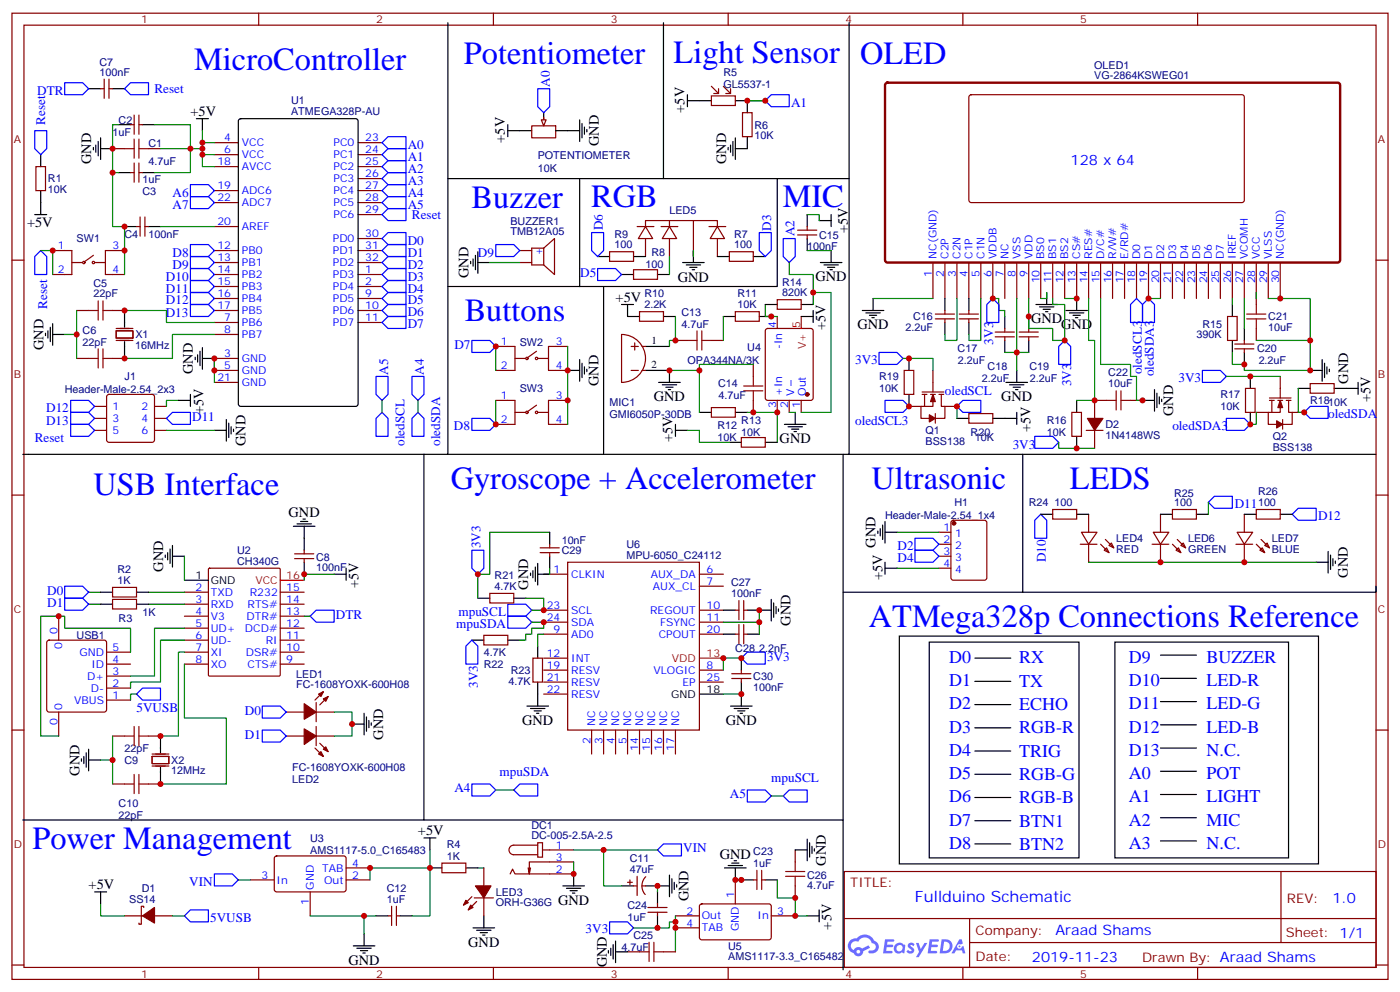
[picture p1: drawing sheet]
<svg xmlns="http://www.w3.org/2000/svg" width="412mm" height="292mm" viewBox="0 0 412 292" stroke-linecap="round" stroke-linejoin="round" font-family="sans-serif">
<defs><g id="words">
<g font-size="9.5" fill="#00f">
<text x="57.2" y="20.5">MicroController</text>
<text x="136.7" y="18.8">Potentiometer</text>
<text x="198.4" y="18.5">Light Sensor</text>
<text x="253.4" y="18.8">OLED</text>
<text x="138.9" y="61.1">Buzzer</text>
<text x="174.2" y="61">RGB</text>
<text x="230.6" y="61">MIC</text>
<text x="136.9" y="94.5">Buttons</text>
<text x="132.8" y="143.9">Gyroscope + Accelerometer</text>
<text x="256.7" y="143.9">Ultrasonic</text>
<text x="315.2" y="144">LEDS</text>
<text x="27.5" y="145.7">USB Interface</text>
<text x="256" y="184.5">ATMega328p Connections Reference</text>
<text x="9.5" y="249.8">Power Management</text>
</g>
<g font-size="5.3" fill="#00f">
<text x="279.6" y="195">D0</text>
<text x="300.2" y="195.2">RX</text>
<text x="332.5" y="195">D9</text>
<text x="355.4" y="195">BUZZER</text>
<text x="279.6" y="201.8">D1</text>
<text x="300.2" y="202.1">TX</text>
<text x="332.5" y="201.8">D10</text>
<text x="355.4" y="201.8">LED-R</text>
<text x="279.6" y="208.7">D2</text>
<text x="300.2" y="208.9">ECHO</text>
<text x="332.5" y="208.7">D11</text>
<text x="355.4" y="208.7">LED-G</text>
<text x="279.6" y="215.6">D3</text>
<text x="300.2" y="215.8">RGB-R</text>
<text x="332.5" y="215.6">D12</text>
<text x="355.4" y="215.6">LED-B</text>
<text x="279.6" y="222.4">D4</text>
<text x="300.2" y="222.7">TRIG</text>
<text x="332.5" y="222.4">D13</text>
<text x="355.4" y="222.4">N.C.</text>
<text x="279.6" y="229.3">D5</text>
<text x="300.2" y="229.5">RGB-G</text>
<text x="332.5" y="229.3">A0</text>
<text x="355.4" y="229.3">POT</text>
<text x="279.6" y="236.2">D6</text>
<text x="300.2" y="236.4">RGB-B</text>
<text x="332.5" y="236.2">A1</text>
<text x="355.4" y="236.2">LIGHT</text>
<text x="279.6" y="243">D7</text>
<text x="300.2" y="243.3">BTN1</text>
<text x="332.5" y="243">A2</text>
<text x="355.4" y="243">MIC</text>
<text x="279.6" y="249.9">D8</text>
<text x="300.2" y="250.1">BTN2</text>
<text x="332.5" y="249.9">A3</text>
<text x="355.4" y="249.9">N.C.</text>
</g>
<text font-size="4.6" fill="#00f" x="269.5" y="265.4">Fullduino Schematic</text>
<g font-size="4.2">
<text x="56.1" y="34.2">+5V</text>
<text x="201.6" y="33.2" transform="rotate(-90 201.6 33.2)">+5V</text>
<text x="148.7" y="42" transform="rotate(-90 148.7 42)">+5V</text>
<text x="176.4" y="43" transform="rotate(-90 176.4 43)">GND</text>
<text x="26.9" y="48.3" transform="rotate(-90 26.9 48.3)">GND</text>
<text x="213.9" y="48.3" transform="rotate(-90 213.9 48.3)">GND</text>
<text x="8" y="66.8">+5V</text>
<text x="249.8" y="68.7" transform="rotate(-90 249.8 68.7)">+5V</text>
<text x="138" y="81.8" transform="rotate(-90 138 81.8)">GND</text>
<text x="199.7" y="82.9">GND</text>
<text x="240.2" y="82.8">GND</text>
<text x="181.3" y="88.8">+5V</text>
<text x="303.7" y="95.1">GND</text>
<text x="243.2" y="97.2" transform="rotate(-90 243.2 97.2)">+5V</text>
<text x="252.6" y="96.9">GND</text>
<text x="312.6" y="96.9">GND</text>
<text x="12.8" y="103" transform="rotate(-90 12.8 103)">GND</text>
<text x="56.8" y="110.1" transform="rotate(-90 56.8 110.1)">GND</text>
<text x="176.3" y="113.6" transform="rotate(-90 176.3 113.6)">GND</text>
<text x="397.1" y="112.9" transform="rotate(-90 397.1 112.9)">GND</text>
<text x="192.6" y="118.2">GND</text>
<text x="294.9" y="118.1">GND</text>
<text x="403.7" y="118.3" transform="rotate(-90 403.7 118.3)">+5V</text>
<text x="59.9" y="121.9" transform="rotate(-90 59.9 121.9)">+5V</text>
<text x="345.6" y="122.4" transform="rotate(-90 345.6 122.4)">GND</text>
<text x="72.3" y="131.2" transform="rotate(-90 72.3 131.2)">GND</text>
<text x="198.1" y="130.2" transform="rotate(-90 198.1 130.2)">+5V</text>
<text x="229.7" y="130.4">GND</text>
<text x="303.6" y="127.2" transform="rotate(-90 303.6 127.2)">+5V</text>
<text x="85" y="152.2">GND</text>
<text x="257.9" y="161.2" transform="rotate(-90 257.9 161.2)">GND</text>
<text x="48.1" y="168.3" transform="rotate(-90 48.1 168.3)">GND</text>
<text x="105.6" y="173" transform="rotate(-90 105.6 173)">+5V</text>
<text x="155.6" y="173.6" transform="rotate(-90 155.6 173.6)">GND</text>
<text x="260" y="170.7" transform="rotate(-90 260 170.7)">+5V</text>
<text x="397" y="170" transform="rotate(-90 397 170)">GND</text>
<text x="232.8" y="184.1" transform="rotate(-90 232.8 184.1)">GND</text>
<text x="153.8" y="213.4">GND</text>
<text x="213.8" y="213.4">GND</text>
<text x="112.9" y="217.7" transform="rotate(-90 112.9 217.7)">GND</text>
<text x="23.4" y="228.3" transform="rotate(-90 23.4 228.3)">GND</text>
<text x="123.1" y="245.7">+5V</text>
<text x="212" y="252.8">GND</text>
<text x="243.2" y="254.7" transform="rotate(-90 243.2 254.7)">GND</text>
<text x="26.1" y="261.6">+5V</text>
<text x="164.4" y="266.3">GND</text>
<text x="202.8" y="265.3" transform="rotate(-90 202.8 265.3)">GND</text>
<text x="245" y="273.6" transform="rotate(-90 245 273.6)">+5V</text>
<text x="137.9" y="278.7">GND</text>
<text x="102.7" y="284">GND</text>
<text x="178.7" y="284.7" transform="rotate(-90 178.7 284.7)">GND</text>
</g>
<g font-size="4.2" fill="#00f">
<text x="315.4" y="48.7">128 x 64</text>
<text x="392.5" y="265.7">1.0</text>
<text x="310.9" y="275.3">Araad Shams</text>
<text x="304" y="283.1">2019-11-23</text>
</g>
<g font-size="3.9" fill="#00f">
<text x="11" y="27.9">DTR</text>
<text x="45.5" y="27.4">Reset</text>
<text x="161.9" y="25.6" transform="rotate(-90 161.9 25.6)">A0</text>
<text x="233" y="31.4">A1</text>
<text x="13.3" y="36.7" transform="rotate(-90 13.3 36.7)">Reset</text>
<text x="120.1" y="43.7">A0</text>
<text x="120.1" y="47.3">A1</text>
<text x="120.1" y="50.8">A2</text>
<text x="50.8" y="57.9">A6</text>
<text x="120.1" y="54.3">A3</text>
<text x="120.1" y="57.9">A4</text>
<text x="50.8" y="61.4">A7</text>
<text x="120.1" y="61.4">A5</text>
<text x="121.4" y="64.4">Reset</text>
<text x="120.1" y="72">D0</text>
<text x="177.6" y="67.7" transform="rotate(-90 177.6 67.7)">D6</text>
<text x="227.2" y="67.9" transform="rotate(-90 227.2 67.9)">D3</text>
<text x="234" y="69.5" transform="rotate(-90 234 69.5)">A2</text>
<text x="50.8" y="75.5">D8</text>
<text x="120.1" y="75.5">D1</text>
<text x="140.8" y="75.5">D9</text>
<text x="48.9" y="82.5">D10</text>
<text x="50.8" y="79">D9</text>
<text x="120.1" y="79">D2</text>
<text x="120.1" y="82.5">D3</text>
<text x="170.9" y="81.5">D5</text>
<text x="48.9" y="86.1">D11</text>
<text x="48.9" y="89.6">D12</text>
<text x="120.1" y="86.1">D4</text>
<text x="120.1" y="89.6">D5</text>
<text x="13.9" y="90.9" transform="rotate(-90 13.9 90.9)">Reset</text>
<text x="48.8" y="93.3">D13</text>
<text x="120.1" y="93.1">D6</text>
<text x="120.1" y="96.7">D7</text>
<text x="292.6" y="101.4" transform="rotate(-90 292.6 101.4)">3V3</text>
<text x="133.9" y="102.8">D7</text>
<text x="251.9" y="107">3V3</text>
<text x="114.3" y="110.2" transform="rotate(-90 114.3 110.2)">A5</text>
<text x="124.9" y="110.2" transform="rotate(-90 124.9 110.2)">A4</text>
<text x="315.6" y="113.7" transform="rotate(-90 315.6 113.7)">3V3</text>
<text x="336.3" y="110.2" transform="rotate(-90 336.3 110.2)">oledSCL3</text>
<text x="339.9" y="110.8" transform="rotate(-90 339.9 110.8)">oledSDA3</text>
<text x="347.1" y="112.3">3V3</text>
<text x="278.3" y="116.2">oledSCL</text>
<text x="13.6" y="125.1">D13</text>
<text x="13.6" y="121.4">D12</text>
<text x="56.6" y="123.9">D11</text>
<text x="251.9" y="125">oledSCL3</text>
<text x="391.2" y="123">oledSDA</text>
<text x="10.2" y="129.9">Reset</text>
<text x="119.1" y="131.2" transform="rotate(-90 119.1 131.2)">oledSCL</text>
<text x="129.7" y="131.2" transform="rotate(-90 129.7 131.2)">oledSDA</text>
<text x="133.7" y="126.6">D8</text>
<text x="345.4" y="126.4">oledSDA3</text>
<text x="298.3" y="132.1">3V3</text>
<text x="363.7" y="149.4">D11</text>
<text x="388.3" y="152.9">D12</text>
<text x="141.6" y="161.4" transform="rotate(-90 141.6 161.4)">3V3</text>
<text x="264.4" y="161.9">D2</text>
<text x="264.4" y="165.5">D4</text>
<text x="308" y="165.4" transform="rotate(-90 308 165.4)">D10</text>
<text x="13.9" y="178.5">D1</text>
<text x="13.9" y="175">D0</text>
<text x="99" y="182.1">DTR</text>
<text x="134.4" y="184.9">mpuSDA</text>
<text x="135.1" y="181.3">mpuSCL</text>
<text x="226" y="194.5">3V3</text>
<text x="140.8" y="202.5" transform="rotate(-90 140.8 202.5)">3V3</text>
<text x="40.2" y="209.7">5VUSB</text>
<text x="72.1" y="210.3">D0</text>
<text x="72.1" y="217.3">D1</text>
<text x="133.9" y="233.2">A4</text>
<text x="147.2" y="228.4">mpuSDA</text>
<text x="227.2" y="230.1">mpuSCL</text>
<text x="215" y="234.9">A5</text>
<text x="201.3" y="250.7">VIN</text>
<text x="55.7" y="260.7">VIN</text>
<text x="61.9" y="271.3">5VUSB</text>
<text x="172.5" y="274.6">3V3</text>
</g>
<g font-size="3.9" fill="#800">
<text x="250.5" y="261.1">TITLE:</text>
<text x="379.1" y="265.7">REV:</text>
<text x="287.4" y="275.3">Company:</text>
<text x="378.7" y="275.9">Sheet: 1/1</text>
<text x="287.4" y="282.9">Date:</text>
<text x="336.4" y="283">Drawn By: Araad Shams</text>
</g>
<g font-size="3.2" fill="#800">
<text x="41.6" y="6.9">1</text>
<text x="110.8" y="6.9">2</text>
<text x="179.9" y="6.9">3</text>
<text x="249.1" y="6.9">4</text>
<text x="318.2" y="6.9">5</text>
<text x="4.1" y="42">A</text>
<text x="405.9" y="42">A</text>
<text x="4.1" y="111.1">B</text>
<text x="405.9" y="111.1">B</text>
<text x="4.1" y="180.3">C</text>
<text x="405.9" y="180.3">C</text>
<text x="4.1" y="249.4">D</text>
<text x="405.9" y="249.4">D</text>
<text x="41.6" y="287.7">1</text>
<text x="110.8" y="287.7">2</text>
<text x="179.9" y="287.7">3</text>
<text x="249.1" y="287.7">4</text>
<text x="318.2" y="287.7">5</text>
</g>
<g font-size="3.2" fill="#000080">
<text x="29.3" y="22.2">100nF</text>
<text x="29.3" y="19.5">C7</text>
<text x="213.1" y="22.3">R5</text>
<text x="322.3" y="23.3">VG-2864KSWEG01</text>
<text x="322.3" y="20.2">OLED1</text>
<text x="213.1" y="25.9">GL5537-1</text>
<text x="85.7" y="33.9">ATMEGA328P-AU</text>
<text x="85.7" y="30.5">U1</text>
<text x="33.2" y="40">1uF</text>
<text x="34.9" y="36.4">C2</text>
<text x="222.2" y="40.9">10K</text>
<text x="222.2" y="37.8">R6</text>
<text x="43.7" y="43.1">C1</text>
<text x="158.4" y="46.7">POTENTIOMETER</text>
<text x="14.1" y="53.7">R1</text>
<text x="42" y="53.7">1uF</text>
<text x="43.7" y="48.4">4.7uF</text>
<text x="158.4" y="50.6">10K</text>
<text x="14.1" y="56.8">10K</text>
<text x="42" y="57.2">C3</text>
<text x="197.2" y="62.9">LED5</text>
<text x="22.6" y="71.3">SW1</text>
<text x="36.7" y="69.9">C4</text>
<text x="43.7" y="69.9">100nF</text>
<text x="150.4" y="69.1">TMB12A05</text>
<text x="150.4" y="66.1">BUZZER1</text>
<text x="181" y="69.9">R9</text>
<text x="216.3" y="69.9">R7</text>
<text x="241.3" y="70.2">C15</text>
<text x="181" y="73">100</text>
<text x="191.9" y="75.2">R8</text>
<text x="216.3" y="73">100</text>
<text x="237.8" y="73.6">100nF</text>
<text x="190.1" y="78.8">100</text>
<text x="27.5" y="87.5">22pF</text>
<text x="27.5" y="84.4">C5</text>
<text x="189.8" y="87.4">R10</text>
<text x="217.2" y="87.4">R11</text>
<text x="230.4" y="87.1">820K</text>
<text x="230.4" y="84">R14</text>
<text x="189.8" y="90.7">2.2K</text>
<text x="200.7" y="93.1">C13</text>
<text x="217.2" y="90.7">10K</text>
<text x="269" y="94.3">C16</text>
<text x="373.6" y="94.3">C21</text>
<text x="24.3" y="101.8">22pF</text>
<text x="24.3" y="98.3">C6</text>
<text x="39.9" y="99.6">X1</text>
<text x="153.1" y="101.8">SW2</text>
<text x="200.7" y="96.7">4.7uF</text>
<text x="266.7" y="97.5">2.2uF</text>
<text x="352.4" y="99.6">390K</text>
<text x="354.2" y="96.4">R15</text>
<text x="373.6" y="97.4">10uF</text>
<text x="39.9" y="102.7">16MHz</text>
<text x="202.5" y="107.1">OPA344NA/3K</text>
<text x="220.1" y="103.2">U4</text>
<text x="282.1" y="103.6">C17</text>
<text x="282.2" y="107.1">2.2uF</text>
<text x="370.3" y="103.5">C20</text>
<text x="370.8" y="107.2">2.2uF</text>
<text x="36.7" y="111.8">J1</text>
<text x="258.9" y="111.9">R19</text>
<text x="289.2" y="112.4">2.2uF</text>
<text x="290.9" y="108.9">C18</text>
<text x="303.3" y="108.9">C19</text>
<text x="303.3" y="112.4">2.2uF</text>
<text x="326.5" y="113.9">10uF</text>
<text x="326.5" y="110.8">C22</text>
<text x="19" y="115.6">Header-Male-2.54_2x3</text>
<text x="153.1" y="115.4">SW3</text>
<text x="179.6" y="119.6">MIC1</text>
<text x="211.5" y="114">C14</text>
<text x="211.6" y="117.6">4.7uF</text>
<text x="258.9" y="115.4">10K</text>
<text x="359.5" y="117.2">R17</text>
<text x="385.9" y="119">R1810K</text>
<text x="179.6" y="123.1">GMI6050P-30DB</text>
<text x="218.4" y="124.9">R13</text>
<text x="308.3" y="124.7">R16</text>
<text x="359.5" y="120.7">10K</text>
<text x="211.3" y="129.9">10K</text>
<text x="211.3" y="126.4">R12</text>
<text x="218.4" y="128.4">10K</text>
<text x="272.6" y="130.9">BSS138</text>
<text x="272.6" y="127.7">Q1</text>
<text x="285.9" y="128.3">R20</text>
<text x="287.2" y="129.9">10K</text>
<text x="308.3" y="128.2">10K</text>
<text x="325.6" y="129.2">1N4148WS</text>
<text x="325.6" y="126">D2</text>
<text x="374.9" y="129.4">Q2</text>
<text x="374.9" y="132.7">BSS138</text>
<text x="281.2" y="148.9">H1</text>
<text x="303" y="149">R24</text>
<text x="310.6" y="148.9">100</text>
<text x="345.9" y="148.9">100</text>
<text x="345.9" y="146.2">R25</text>
<text x="370.6" y="148.9">100</text>
<text x="370.6" y="145.8">R26</text>
<text x="260.7" y="152.6">Header-Male-2.54_1x4</text>
<text x="165.5" y="160">10nF</text>
<text x="184.5" y="161.2">U6</text>
<text x="328.8" y="159.6">LED4</text>
<text x="350" y="159.6">LED6</text>
<text x="374.6" y="159.6">LED7</text>
<text x="69.9" y="166.2">CH340G</text>
<text x="69.9" y="163.1">U2</text>
<text x="93.1" y="167.9">100nF</text>
<text x="93.1" y="165.2">C8</text>
<text x="165.5" y="163.1">C29</text>
<text x="184.5" y="164.4">MPU-6050_C24112</text>
<text x="328.8" y="162.6">RED</text>
<text x="350" y="162.6">GREEN</text>
<text x="374.6" y="162.6">BLUE</text>
<text x="34.6" y="171.8">1K</text>
<text x="34.6" y="168.5">R2</text>
<text x="145.7" y="173.6">4.7K</text>
<text x="145.7" y="170.4">R21</text>
<text x="215.3" y="172.5">C27</text>
<text x="215.3" y="175.7">100nF</text>
<text x="34.9" y="183.1">R3</text>
<text x="42" y="181.3">1K</text>
<text x="22.6" y="188">USB1</text>
<text x="216.6" y="191.7">C28</text>
<text x="223.7" y="191.7">2.2nF</text>
<text x="142.5" y="193.1">4.7K</text>
<text x="142.5" y="196.6">R22</text>
<text x="87.3" y="202.5">FC-1608YOXK-600H08</text>
<text x="87.3" y="199.4">LED1</text>
<text x="149.8" y="201.5">4.7K</text>
<text x="150.5" y="198.3">R23</text>
<text x="221.9" y="203.3">100nF</text>
<text x="221.9" y="200.1">C30</text>
<text x="36.7" y="221.4">22pF</text>
<text x="36.7" y="225">C9</text>
<text x="50.4" y="227.9">12MHz</text>
<text x="50.5" y="224.8">X2</text>
<text x="86.1" y="226.8">FC-1608YOXK-600H08</text>
<text x="86.1" y="230.4">LED2</text>
<text x="34.9" y="237.5">C10</text>
<text x="34.9" y="241">22pF</text>
<text x="156.5" y="243.9">DC1</text>
<text x="91.4" y="247.8">U3</text>
<text x="91.4" y="251.3">AMS1117-5.0_C165483</text>
<text x="131.6" y="249.7">R4</text>
<text x="156.5" y="246.9">DC-005-2.5A-2.5</text>
<text x="221.9" y="251.7">C23</text>
<text x="131.6" y="252.9">1K</text>
<text x="185.5" y="256.8">47uF</text>
<text x="185.5" y="253.7">C11</text>
<text x="221.9" y="255.3">1uF</text>
<text x="41.8" y="262.6">D1</text>
<text x="114" y="262.5">C12</text>
<text x="146" y="263.6">LED3</text>
<text x="237.8" y="261.5">4.7uF</text>
<text x="237.8" y="258.7">C26</text>
<text x="38.1" y="265.6">SS14</text>
<text x="114" y="265.6">1uF</text>
<text x="146" y="266.7">ORH-G36G</text>
<text x="184.9" y="267.6">C24</text>
<text x="184.9" y="271.1">1uF</text>
<text x="183.1" y="279.9">4.7uF</text>
<text x="186.6" y="276.4">C25</text>
<text x="214.5" y="279.5">U5</text>
<text x="214.5" y="282.6">AMS1117-3.3_C165482</text>
</g>
<g font-size="3.2" fill="#00f">
<text x="66.1" y="41.6">4</text>
<text x="107.6" y="41.6">23</text>
<text x="66.1" y="45.2">6</text>
<text x="71.3" y="43">VCC</text>
<text x="71.3" y="46.6">VCC</text>
<text x="98.3" y="43">PC0</text>
<text x="98.3" y="46.6">PC1</text>
<text x="107.6" y="45.2">24</text>
<text x="64.1" y="48.7">18</text>
<text x="71.3" y="50.1">AVCC</text>
<text x="98.3" y="50.1">PC2</text>
<text x="98.3" y="53.6">PC3</text>
<text x="107.6" y="48.7">25</text>
<text x="107.6" y="52.2">26</text>
<text x="64.1" y="55.7">19</text>
<text x="64.1" y="59.3">22</text>
<text x="71.3" y="57.2">ADC6</text>
<text x="98.3" y="57.2">PC4</text>
<text x="107.6" y="55.7">27</text>
<text x="107.6" y="59.3">28</text>
<text x="71.3" y="60.7">ADC7</text>
<text x="98.3" y="60.7">PC5</text>
<text x="98.3" y="64.2">PC6</text>
<text x="107.6" y="62.8">29</text>
<text x="64.1" y="66.3">20</text>
<text x="71.3" y="67.7">AREF</text>
<text x="98" y="71.3">PD0</text>
<text x="107.6" y="69.8">30</text>
<text x="17" y="73.4">1</text>
<text x="33.2" y="73.4">3</text>
<text x="64.1" y="73.4">12</text>
<text x="64.1" y="76.9">13</text>
<text x="71.3" y="74.8">PB0</text>
<text x="98" y="74.8">PD1</text>
<text x="107.6" y="73.4">31</text>
<text x="107.6" y="76.9">32</text>
<text x="157.7" y="74.8">+</text>
<text x="275.9" y="76.2" transform="rotate(-90 275.9 76.2)">NC(GND)</text>
<text x="279.4" y="76.2" transform="rotate(-90 279.4 76.2)">C2P</text>
<text x="282.9" y="76.2" transform="rotate(-90 282.9 76.2)">C2N</text>
<text x="286.5" y="76.2" transform="rotate(-90 286.5 76.2)">C1P</text>
<text x="290" y="76.2" transform="rotate(-90 290 76.2)">C1N</text>
<text x="293.5" y="76.2" transform="rotate(-90 293.5 76.2)">VDDB</text>
<text x="297" y="76.2" transform="rotate(-90 297 76.2)">NC</text>
<text x="300.6" y="76.2" transform="rotate(-90 300.6 76.2)">VSS</text>
<text x="304.1" y="76.2" transform="rotate(-90 304.1 76.2)">VDD</text>
<text x="307.6" y="76.2" transform="rotate(-90 307.6 76.2)">BS0</text>
<text x="311.1" y="76.2" transform="rotate(-90 311.1 76.2)">BS1</text>
<text x="314.7" y="76.2" transform="rotate(-90 314.7 76.2)">BS2</text>
<text x="318.2" y="76.2" transform="rotate(-90 318.2 76.2)">CS#</text>
<text x="321.7" y="76.2" transform="rotate(-90 321.7 76.2)">RES#</text>
<text x="325.3" y="76.2" transform="rotate(-90 325.3 76.2)">D/C#</text>
<text x="328.8" y="76.2" transform="rotate(-90 328.8 76.2)">R/W#</text>
<text x="332.3" y="76.2" transform="rotate(-90 332.3 76.2)">E/RD#</text>
<text x="335.8" y="76.2" transform="rotate(-90 335.8 76.2)">D0</text>
<text x="339.4" y="76.2" transform="rotate(-90 339.4 76.2)">D1</text>
<text x="342.9" y="76.2" transform="rotate(-90 342.9 76.2)">D2</text>
<text x="346.4" y="76.2" transform="rotate(-90 346.4 76.2)">D3</text>
<text x="350" y="76.2" transform="rotate(-90 350 76.2)">D4</text>
<text x="353.5" y="76.2" transform="rotate(-90 353.5 76.2)">D5</text>
<text x="357" y="76.2" transform="rotate(-90 357 76.2)">D6</text>
<text x="360.5" y="76.2" transform="rotate(-90 360.5 76.2)">D7</text>
<text x="364.1" y="76.2" transform="rotate(-90 364.1 76.2)">IREF</text>
<text x="367.6" y="76.2" transform="rotate(-90 367.6 76.2)">VCOMH</text>
<text x="371.1" y="76.2" transform="rotate(-90 371.1 76.2)">VCC</text>
<text x="374.6" y="76.2" transform="rotate(-90 374.6 76.2)">VLSS</text>
<text x="378.2" y="76.2" transform="rotate(-90 378.2 76.2)">NC(GND)</text>
<text x="17" y="80.4">2</text>
<text x="33.2" y="80.4">4</text>
<text x="64.1" y="80.4">14</text>
<text x="64.1" y="84">15</text>
<text x="71.3" y="78.3">PB1</text>
<text x="71.3" y="81.8">PB2</text>
<text x="98" y="78.3">PD2</text>
<text x="98" y="81.8">PD3</text>
<text x="107.6" y="80.4">1</text>
<text x="107.6" y="84">2</text>
<text x="274.5" y="81.4" transform="rotate(-90 274.5 81.4)">1</text>
<text x="278" y="81.4" transform="rotate(-90 278 81.4)">2</text>
<text x="281.5" y="81.4" transform="rotate(-90 281.5 81.4)">3</text>
<text x="285" y="81.4" transform="rotate(-90 285 81.4)">4</text>
<text x="288.6" y="81.4" transform="rotate(-90 288.6 81.4)">5</text>
<text x="292.1" y="81.4" transform="rotate(-90 292.1 81.4)">6</text>
<text x="295.6" y="81.4" transform="rotate(-90 295.6 81.4)">7</text>
<text x="299.2" y="81.4" transform="rotate(-90 299.2 81.4)">8</text>
<text x="302.7" y="81.4" transform="rotate(-90 302.7 81.4)">9</text>
<text x="306.2" y="83.4" transform="rotate(-90 306.2 83.4)">10</text>
<text x="309.7" y="83.4" transform="rotate(-90 309.7 83.4)">11</text>
<text x="313.3" y="83.4" transform="rotate(-90 313.3 83.4)">12</text>
<text x="316.8" y="83.4" transform="rotate(-90 316.8 83.4)">13</text>
<text x="320.3" y="83.4" transform="rotate(-90 320.3 83.4)">14</text>
<text x="323.8" y="83.4" transform="rotate(-90 323.8 83.4)">15</text>
<text x="327.4" y="83.4" transform="rotate(-90 327.4 83.4)">16</text>
<text x="330.9" y="83.4" transform="rotate(-90 330.9 83.4)">17</text>
<text x="334.4" y="83.4" transform="rotate(-90 334.4 83.4)">18</text>
<text x="338" y="83.4" transform="rotate(-90 338 83.4)">19</text>
<text x="341.5" y="83.4" transform="rotate(-90 341.5 83.4)">20</text>
<text x="345" y="83.4" transform="rotate(-90 345 83.4)">21</text>
<text x="348.5" y="83.4" transform="rotate(-90 348.5 83.4)">22</text>
<text x="352.1" y="83.4" transform="rotate(-90 352.1 83.4)">23</text>
<text x="355.6" y="83.4" transform="rotate(-90 355.6 83.4)">24</text>
<text x="359.1" y="83.4" transform="rotate(-90 359.1 83.4)">25</text>
<text x="362.7" y="83.4" transform="rotate(-90 362.7 83.4)">26</text>
<text x="366.2" y="83.4" transform="rotate(-90 366.2 83.4)">27</text>
<text x="369.7" y="83.4" transform="rotate(-90 369.7 83.4)">28</text>
<text x="373.2" y="83.4" transform="rotate(-90 373.2 83.4)">29</text>
<text x="376.8" y="83.4" transform="rotate(-90 376.8 83.4)">30</text>
<text x="64.1" y="87.5">16</text>
<text x="71.3" y="85.4">PB3</text>
<text x="71.3" y="88.9">PB4</text>
<text x="98" y="85.4">PD4</text>
<text x="98" y="88.9">PD5</text>
<text x="107.6" y="87.5">9</text>
<text x="64.1" y="91">17</text>
<text x="66.1" y="94.5">7</text>
<text x="71.3" y="92.4">PB5</text>
<text x="71.3" y="96">PB6</text>
<text x="98" y="92.4">PD6</text>
<text x="98" y="96">PD7</text>
<text x="107.6" y="91">10</text>
<text x="107.6" y="94.5">11</text>
<text x="66.1" y="98.1">8</text>
<text x="71.3" y="99.5">PB7</text>
<text x="147.6" y="101.6">1</text>
<text x="163.7" y="101.6">3</text>
<text x="228.6" y="96.5" transform="rotate(-90 228.6 96.5)">4</text>
<text x="66.1" y="105.1">3</text>
<text x="71.3" y="106.5">GND</text>
<text x="230.4" y="102.7" transform="rotate(-90 230.4 102.7)">-In</text>
<text x="64.1" y="112.2">21</text>
<text x="66.1" y="108.7">5</text>
<text x="71.3" y="110.1">GND</text>
<text x="71.3" y="113.6">GND</text>
<text x="147.6" y="108.7">2</text>
<text x="163.7" y="108.7">4</text>
<text x="147.6" y="117.5">1</text>
<text x="163.7" y="117.5">3</text>
<text x="230.4" y="116.5" transform="rotate(-90 230.4 116.5)">+In</text>
<text x="233.9" y="116.5" transform="rotate(-90 233.9 116.5)">V</text>
<text x="237.4" y="116.5" transform="rotate(-90 237.4 116.5)">Out</text>
<text x="33.2" y="120.6">1</text>
<text x="33.2" y="124.2">3</text>
<text x="41.7" y="120.6">2</text>
<text x="41.7" y="124.2">4</text>
<text x="147.6" y="124.5">2</text>
<text x="163.7" y="124.5">4</text>
<text x="228.6" y="120" transform="rotate(-90 228.6 120)">3</text>
<text x="232.1" y="120" transform="rotate(-90 232.1 120)">2</text>
<text x="235.7" y="120" transform="rotate(-90 235.7 120)">1</text>
<text x="33.2" y="127.7">5</text>
<text x="41.7" y="127.7">6</text>
<text x="277.9" y="156.3">1</text>
<text x="277.9" y="159.8">2</text>
<text x="281.4" y="158">1</text>
<text x="281.4" y="161.6">2</text>
<text x="277.9" y="163.3">3</text>
<text x="277.9" y="166.9">4</text>
<text x="281.4" y="165.1">3</text>
<text x="57.6" y="173.9">2</text>
<text x="84.3" y="173.9">15</text>
<text x="163.1" y="168.6">1</text>
<text x="168.3" y="170">CLKIN</text>
<text x="191.7" y="170">AUX_DA</text>
<text x="192.3" y="173.6">AUX_CL</text>
<text x="208.1" y="172.2">7</text>
<text x="208.1" y="168.6">6</text>
<text x="281.4" y="168.6">4</text>
<text x="57.6" y="177.4">3</text>
<text x="62.1" y="175.3">TXD</text>
<text x="62.1" y="178.9">RXD</text>
<text x="72.9" y="178.9">RTS#</text>
<text x="73.6" y="175.3">R232</text>
<text x="84.3" y="177.4">14</text>
<text x="161.1" y="179.2">23</text>
<text x="208.1" y="179.2">10</text>
<text x="57.6" y="181">4</text>
<text x="57.6" y="184.5">5</text>
<text x="62.1" y="182.4">V3</text>
<text x="62.1" y="185.9">UD+</text>
<text x="72.1" y="185.9">DCD#</text>
<text x="72.6" y="182.4">DTR#</text>
<text x="84.3" y="184.5">12</text>
<text x="84.3" y="181">13</text>
<text x="161.1" y="182.7">24</text>
<text x="168.3" y="184.1">SDA</text>
<text x="168.3" y="180.6">SCL</text>
<text x="191.5" y="180.6">REGOUT</text>
<text x="194.4" y="184.1">FSYNC</text>
<text x="208.1" y="182.7">11</text>
<text x="16.9" y="186.6" transform="rotate(-90 16.9 186.6)">0</text>
<text x="18.3" y="191.1" transform="rotate(-90 18.3 191.1)">0</text>
<text x="33.2" y="191.6">5</text>
<text x="57.6" y="188">6</text>
<text x="57.6" y="191.6">7</text>
<text x="62.1" y="189.4">UD-</text>
<text x="78.3" y="189.4">RI</text>
<text x="84.3" y="191.6">10</text>
<text x="84.3" y="188">11</text>
<text x="163.1" y="186.3">9</text>
<text x="168.3" y="187.7">AD0</text>
<text x="194.1" y="187.7">CPOUT</text>
<text x="208.1" y="186.3">20</text>
<text x="23.4" y="193">GND</text>
<text x="26.9" y="196.5">ID</text>
<text x="33.2" y="195.1">4</text>
<text x="57.6" y="195.1">8</text>
<text x="62.1" y="193">XI</text>
<text x="62.1" y="196.5">XO</text>
<text x="72.4" y="193">DSR#</text>
<text x="72.9" y="196.5">CTS#</text>
<text x="84.3" y="195.1">9</text>
<text x="161.1" y="196.8">19</text>
<text x="161.1" y="193.3">12</text>
<text x="168.3" y="194.7">INT</text>
<text x="208.1" y="196.8">8</text>
<text x="25.7" y="200">D+</text>
<text x="26.8" y="203.6">D-</text>
<text x="33.2" y="202.1">2</text>
<text x="33.2" y="198.6">3</text>
<text x="161.1" y="203.9">22</text>
<text x="161.1" y="200.4">21</text>
<text x="168.3" y="201.8">RESV</text>
<text x="168.3" y="198.3">RESV</text>
<text x="192.5" y="198.3">VLOGIC</text>
<text x="201" y="201.8">EP</text>
<text x="208.1" y="200.4">25</text>
<text x="18.3" y="208.8" transform="rotate(-90 18.3 208.8)">0</text>
<text x="21.9" y="207.1">VBUS</text>
<text x="33.2" y="205.7">1</text>
<text x="168.3" y="205.3">RESV</text>
<text x="16.9" y="213.3" transform="rotate(-90 16.9 213.3)">0</text>
<text x="175.3" y="213.8" transform="rotate(-90 175.3 213.8)">NC</text>
<text x="178.9" y="213.8" transform="rotate(-90 178.9 213.8)">NC</text>
<text x="182.4" y="213.8" transform="rotate(-90 182.4 213.8)">NC</text>
<text x="185.9" y="213.8" transform="rotate(-90 185.9 213.8)">NC</text>
<text x="189.4" y="213.8" transform="rotate(-90 189.4 213.8)">NC</text>
<text x="193" y="213.8" transform="rotate(-90 193 213.8)">NC</text>
<text x="196.5" y="213.8" transform="rotate(-90 196.5 213.8)">NC</text>
<text x="200" y="213.8" transform="rotate(-90 200 213.8)">NC</text>
<text x="173.9" y="219" transform="rotate(-90 173.9 219)">2</text>
<text x="177.4" y="219" transform="rotate(-90 177.4 219)">3</text>
<text x="181" y="219" transform="rotate(-90 181 219)">4</text>
<text x="184.5" y="219" transform="rotate(-90 184.5 219)">5</text>
<text x="188" y="221" transform="rotate(-90 188 221)">14</text>
<text x="191.6" y="221" transform="rotate(-90 191.6 221)">15</text>
<text x="195.1" y="221" transform="rotate(-90 195.1 221)">16</text>
<text x="198.6" y="221" transform="rotate(-90 198.6 221)">17</text>
<text x="163.7" y="249.8">1</text>
<text x="94.9" y="256.5">TAB</text>
<text x="103.7" y="255.1">4</text>
<text x="163.7" y="256.8">2</text>
<text x="163.7" y="253.3">3</text>
<text x="77" y="258.6">3</text>
<text x="81.5" y="260">In</text>
<text x="92.4" y="261.8" transform="rotate(-90 92.4 261.8)">GND</text>
<text x="95.5" y="260">Out</text>
<text x="103.7" y="258.6">2</text>
<text x="91" y="266.2" transform="rotate(-90 91 266.2)">1</text>
<text x="202.2" y="269.2">2</text>
<text x="216.3" y="264.2" transform="rotate(-90 216.3 264.2)">1</text>
<text x="229" y="269.2">3</text>
<text x="202.2" y="272.7">4</text>
<text x="206.7" y="270.6">Out</text>
<text x="206.7" y="274.1">TAB</text>
<text x="217.7" y="274" transform="rotate(-90 217.7 274)">GND</text>
<text x="223.1" y="270.6">In</text>
</g>
<g font-size="3.2">
<text x="191.9" y="101.2">1</text>
<text x="191.9" y="108.3">2</text>
<text x="57.6" y="170.4">1</text>
<text x="62.1" y="171.8">GND</text>
<text x="208.1" y="203.9">18</text>
<text x="197.7" y="205.3">GND</text>
</g>
<g font-size="3.2" fill="#f00">
<text x="235.7" y="96.5" transform="rotate(-90 235.7 96.5)">5</text>
<text x="237.4" y="102.7" transform="rotate(-90 237.4 102.7)">V+</text>
<text x="75.2" y="171.8">VCC</text>
<text x="84.3" y="170.4">16</text>
<text x="197.9" y="194.7">VDD</text>
<text x="208.1" y="193.3">13</text>
</g>
</g></defs>
<g fill="none" stroke="#870000" stroke-width=".35">
<path d="M3.5 3.9h405.4v284.3h-405.4zM7.1 7.4h398.2v277.3h-398.2zM76.2 3.9v3.5M145.3 3.9v3.5M214.5 3.9v3.5M283.6 3.9v3.5M352.8 3.9v3.5M3.5 76.6h3.6M405.3 76.6h3.6M3.5 145.7h3.6M405.3 145.7h3.6M3.5 214.8h3.6"/>
<path d="M405.3 214.8h3.6M248.7 256.5h156.6v28.2h-156.6zM377.3 256.5v20.9M248.7 270.3h156.5M285.6 277.4h119.6M285.6 270.3v14.1M3.5 284h3.6M76.2 284.7v3.5M145.3 284.7v3.5M214.5 284.7v3.5M283.6 284.7v3.5M352.8 284.7v3.5"/>
<path d="M405.3 284h3.6"/>
</g>
<g fill="#5487ff">
<path d="M267.7 277.6a1.22 1.22 0 0 1 1.7 .3l-.4 .6a.47 .47 0 0 0-.3-.4 .47 .47 0 0 0-.5 .2l.1 .2a1.14 1.14 0 0 1 .8 1.8 1.14 1.14 0 0 1-1.9-.1l-.2-.1 .5-.6 .7 .4a.29 .29 0 0 0 .3-.2 .29 .29 0 0 0-.2-.3 1.04 1.04 0 0 1-.6-1.8z"/>
<path d="M260.7 276.4h2.4l.3 .2-.2 .5h-1.8l-.1 .9h1.5l.3 .4-.3 .3h-1.6l-.2 1.1 1.7 .1 .2 .3-.2 .3-2.6 .1z"/>
<path d="M273.8 276.4h2.4l.3 .2-.1 .5h-1.8l-.2 .9h1.6l.3 .4-.4 .3h-1.6l-.1 1.1 1.7 .1 .2 .3-.2 .3h-2.6z"/>
<path d="M282.6 276.4h.7l.3 1.3-.6 .3a.69 .69 0 0 0-1 .2 .69 .69 0 0 0 .4 1 .69 .69 0 0 0 .9-.6l.5-.3 .6 2.2h-.8l-.2-.8h-1.8l-.5 .8h-.8z"/>
<path d="M269.8 277.5h.8l.6 1.8 1.1-1.8h.9l-2.6 4.2h-.8l.9-1.6z"/>
<path d="M277.4 276.4l-.6 4.2h1.3a2.11 2.11 0 0 0 2.5-2.2 2.11 2.11 0 0 0-2.5-2zM278.1 277.1a1.39 1.39 0 0 1 1.7 1.5 1.39 1.39 0 0 1-1.8 1.2h-.3z"/>
<path d="M263.7 278a1.54 1.54 0 0 0-.1 2.2 1.54 1.54 0 0 0 2.2 .1l.6 .3 .3-2.3-.2-.3h-.4a1.49 1.49 0 0 0-2.4 0zM264 279a.94 .94 0 0 1 1.8 0 .94 .94 0 0 1-1.8 0z"/>
<path d="M250.4 276.8a2.18 2.18 0 0 0 1.1 3.7 1.44 1.44 0 0 0 1.6 .9 1.44 1.44 0 0 0 1.2-1.5l2-1-.5-.7-1.9 1a1.47 1.47 0 0 0-2.4 .4 1.39 1.39 0 0 1-.7-1.9 1.39 1.39 0 0 1 2-.5 2.12 2.12 0 0 1 2.2-1.3 2.12 2.12 0 0 1 1.9 1.7 1.14 1.14 0 0 1 1.1 1.4 1.14 1.14 0 0 1-1.7 .7 .43 .43 0 0 0-.5 .4 .43 .43 0 0 0 .4 .5 1.98 1.98 0 0 0 2.5-1.3 1.98 1.98 0 0 0-1.2-2.5 3.1 3.1 0 0 0-5.3-.7l-.9 .1zM252.3 280.1a.55 .55 0 0 1 1.1 0 .55 .55 0 0 1-1.1 0z"/>
<circle cx="282.6" cy="278.5" r=".26"/>
</g>
<g fill="none" stroke="#870000" stroke-width=".35">
<path d="M29.6 26.1h1.1M30.7 23.3v5.6M32.1 23.3v5.6M32.1 26.1h1.1M38.5 36.7h1M39.5 33.9v5.6M40.9 33.9v5.6M40.9 36.7h1.1M156.6 37h7.1v3.6h-7.1zM160.2 34.6v1.7M10.6 49h2.8v7.1h-2.8zM33.2 43.7h3.5"/>
<path d="M38.5 50.8h1M39.5 48v5.6M40.9 48v5.6M40.9 50.8h1.1M43.7 43.7h3.6M63.1 42h7.1M63.1 45.5h7.1M63.1 49h7.1M63.1 56.1h7.1M63.1 59.6h7.1M105.5 42h7M105.5 45.5h7"/>
<path d="M105.5 49h7M105.5 56.1h7M105.5 59.6h7M105.5 52.6h7M15.5 73.7h5.7v7.1h-5.7M21.2 77.3h3.1M27.5 75.1l-2.5 1.8M27.9 77.3h3.1M36.7 73.7h-5.7v7.1h5.7M40.2 66.7h1.1M41.3 63.9v5.6M42.7 66.7h1"/>
<path d="M42.7 63.9v5.6M63.1 66.7h7.1M63.1 73.7h7.1M63.1 77.3h7.1M105.5 73.7h7M105.5 77.3h7M105.5 63.1h7M105.5 70.2h7M22.6 91.4h3.5M33.2 91.4h3.5M34.2 97.4h5v2.1h-5zM34.2 96.7h5"/>
<path d="M63.1 80.8h7.1M63.1 84.3h7.1M63.1 87.8h7.1M63.1 91.4h7.1M63.1 94.9h7.1M63.1 98.4h7.1M105.5 80.8h7M105.5 84.3h7M105.5 87.8h7M105.5 91.4h7M105.5 94.9h7M22.6 105.5h3.5"/>
<path d="M33.2 105.5h3.5M34.2 100.2h5M63.1 105.5h7.1M63.1 109h7.1M63.1 112.5h7.1M54.3 174.3h7.1M54.3 177.8h7.1M61.4 167.4l.3-.2h20.5l.3 .2v31.2l-.1 .3-20.7 .1-.3-.2zM82.5 174.3h7.1M82.5 177.8h7.1M86.8 164.4h5.6M86.8 163h5.6"/>
<path d="M89.6 161.9v1.1M89.6 164.4v1.1M14 188.6l.5-.2h16.2l.5 .2 .2 .5v19.7l-.2 .5-.5 .2h-16.2l-.5-.2-.2-.5v-19.7zM17.3 181.3v7.1M31.4 191.9h7.1M31.4 195.4h7.1M31.4 199h7.1M54.3 181.3h7.1M54.3 184.9h7.1M54.3 188.4h7.1M54.3 191.9h7.1M54.3 195.4h7.1"/>
<path d="M82.5 181.3h7.1M82.5 184.9h7.1M82.5 188.4h7.1M82.5 191.9h7.1M82.5 195.4h7.1M17.3 209.5v7.1M31.4 206h7.1M31.4 202.5h7.1M33.2 216.6h3.5M43.7 216.6h3.6M84.3 216.6h5.3M84.3 209.5h5.3"/>
<path d="M93.1 216.6h5.3M93.1 209.5h5.3M93.1 206.7v5.7M93.1 213.8v5.6M94.2 218.7l2.5 2.5M95.2 203.6l-2.4 2.4M96.7 205l-2.5 2.4M33.2 230.7h3.5M43.7 230.7h3.6M44.8 222.6h4.9v2.1h-4.9zM44.8 225.4h4.9M44.8 221.9h4.9"/>
<path d="M92.8 220.1l2.4 2.5M73.7 258.9h7.1M81 252.1l.5-.2h20l.5 .7-.1 9.4-.7 .5-20-.1-.4-.6v-9.2zM102 258.9h7M102 255.4h7M142.5 255.4v5.3M150.3 257.2l.7-1.4 .7 1.4h17.3M156.3 255.4l-.4 1.8M158.4 248h1.4v4.2h-1.4zM158.4 248.7h-7.1a1.41 1.41 0 0 0-1.4 1.4 1.41 1.41 0 0 0 1.4 1.4h7.1M159.8 250.1h9.2M169 253.6h-13.1v3.6l-.3-1.8"/>
<path d="M184.9 259.6h1.4M185.6 258.9v1.4M187.7 257.9v5.6M190.2 258a3.8 3.8 0 0 0-.1 5.2M36.7 269.5h5.3M42.3 267.1v-.4h-.7v5.3h-.7v-.4M45.5 269.5h5.3M91.4 262.5v7M114.3 269.5h1.1M115.4 266.7v5.6M116.8 269.5h1M116.8 266.7v5.6"/>
<path d="M139 263.9l-2.5 2.4M139.7 264.2h5.6M140.4 265.3l-2.5 2.5M142.5 264.2v5.3M186.6 260.7h1.1M189.1 260.7h1"/>
<circle cx="24.7" cy="77.3" r=".35"/>
<circle cx="27.5" cy="77.3" r=".35"/>
</g>
<g fill="none" stroke="#000" stroke-width=".35">
<path d="M131.9 6.7v127h-7M26.1 26.1h3.5M33.2 26.1h3.5M34.9 36.7h3.6M42 36.7h3.5M57.9 34.9h3.5M59.6 34.9v3.6M70.4 35.1l.5-.2h33.9l.6 .5 .1 83.5-.5 .6-34.1 .1-.6-.5-.1-83.5zM153.1 38.5h3.5M160.2 33.2v3.5M163.7 38.5h3.5M12 45.5v3.5"/>
<path d="M12 56.1v7M27.5 43.4v.7M28.2 42.7v2.1M28.9 41.6v4.3M29.6 43.7h3.6M29.6 40.6v6.3M34.9 50.8h3.6M42 50.8h3.5M10.2 63.1h3.6M36.7 66.7h3.5M43.7 66.7h3.6M13.4 98.1v.7"/>
<path d="M14.1 97.4v2.1M14.8 96.3v4.2M15.5 98.4h3.5M15.5 95.2v6.4M36.7 91.4v4.9M36.7 100.5v5M57.5 105.1v.7M58.2 104.4v2.1M58.9 103.4v4.2M59.6 102.3v6.4M59.6 105.5h3.5M6.7 133.7h118.2"/>
<path d="M124.9 133.7v107.6h-118.2M86.4 154.9h6.4M87.5 154.2h4.2M88.5 153.5h2.2M89.3 152.8h.7M89.6 154.9v7M48.7 163.3v.7M49.4 162.6v2.1M50.1 161.6v4.2M50.8 163.7h3.5M50.8 160.5v6.4M54.3 170.7h7.1"/>
<path d="M89.6 165.5v3.5M98.4 169h3.6M102 167.2v3.5M47.3 216.6v4.9M103.7 213.1h3.5M107.2 209.9v6.4M107.9 211v4.2M108.7 212v2.1M109.4 212.7v.7M24 223.3v.7M24.7 222.6v2.1M25.4 221.5v4.3"/>
<path d="M26.1 223.7h3.5M26.1 220.5v6.3M47.3 225.8v4.9M124.9 241.3h123.5v44.1M124.9 246.6h3.5M126.6 246.6v3.5M169 257.2v3.5M197.2 257.5v6.4M197.9 258.6v4.2M198.6 259.6v2.2M27.9 262.5h3.5M29.6 262.5v3.5"/>
<path d="M104.1 278.3h6.3M105.1 279h4.3M106.2 279.8h2.1M107.2 274.8v3.5M110.8 269.5h3.5M117.8 269.5h3.6M139.3 273h6.4M140.4 273.8h4.2M141.5 274.5h2.1M142.2 275.2h.7M142.5 269.5v3.5M165.8 260.7h6.4"/>
<path d="M166.9 261.4h4.2M167.9 262.1h2.1M168.6 262.8h.7M183.1 260.7h3.5M190.1 260.7h7.1M199.3 260.3v.8M106.9 280.5h.7"/>
</g>
<g fill="none" stroke="#008700" stroke-width=".35">
<path d="M34.9 36.7h-1.7v14.1h1.7M45.5 36.7h10.6v7h3.5M59.6 38.5v3.5h3.5M33.2 50.8v15.9h3.5v14.1M47.3 43.7h8.8v7.1h-10.6M59.6 42v3.5h3.5M59.6 45.5v3.5h3.5M12 73.7h3.5v7.1M22.6 91.4v7h-3.6M22.6 98.4v7.1M36.7 91.4h12.3v3.5h14.1M63.1 98.4h-12.3v7.1h-14.1"/>
<path d="M63.1 105.5v3.5M26.1 177.8h3.5M26.1 174.3h3.5M43.7 177.8h10.6M43.7 174.3h10.6M54.3 163.7v7M98.4 169h-8.8v1.7M38.5 191.9v-7h-19.5v-3.6h-7v35.3h5.3M54.3 195.4v15.9h12.4v19.4h-19.4M54.3 191.9h-1.7v24.7h-5.3M54.3 184.9h-8.8v14.1h-7M54.3 188.4h-7v12.3h-8.8v1.8"/>
<path d="M89.6 181.3h1.8M33.2 216.6v7.1h-3.6M40.2 204.3h-1.7v1.7M98.4 209.5h5.3v7.1h-5.3M33.2 223.7v7M70.2 258.9h3.5M126.6 250.1v5.3h-17.6v3.5M126.6 255.4v14.1h-5.2M140.8 255.4h1.7M169 253.6v3.6M169 250.1h24.7M177.8 250.1v10.6h5.3"/>
<path d="M29.6 266v3.5h7.1M50.8 269.5h3.5M91.4 269.5h15.8v5.3M107.2 269.5h3.6"/>
</g>
<g fill="none" stroke="#a10000" stroke-width=".35">
<path d="M36.7 43.7h2.8M39.5 40.9v5.7M40.9 40.9v5.7M40.9 43.7h2.8M26.1 91.4h2.8M28.9 88.5v5.7M30.3 91.4h2.9M30.3 88.5v5.7M26.1 105.5h2.8M28.9 102.7v5.6M30.3 102.7v5.6M30.3 105.5h2.9"/>
<path d="M36.7 216.6h2.8M39.5 213.8v5.6M40.9 213.8v5.6M40.9 216.6h2.8M36.7 230.7h2.8M39.5 227.9v5.6M40.9 227.9v5.6M40.9 230.7h2.8"/>
</g>
<g fill="none" stroke="#00f" stroke-width=".35">
<path d="M10.2 38.5h3.6v5.2l-1.8 1.8-1.8-1.8zM19 24.3h5.3l1.8 1.8-1.8 1.8h-5.3zM38.5 24.3h5.2v3.6h-5.2l-1.8-1.8zM56.1 54.3h5.3l1.7 1.8-1.7 1.8h-5.3zM56.1 57.9h5.3l1.7 1.7-1.7 1.8h-5.3zM114.3 40.2h5.3v3.5h-5.3l-1.8-1.7zM114.3 43.7h5.3v3.6h-5.3l-1.8-1.8zM114.3 47.3h5.3v3.5h-5.3l-1.8-1.8zM114.3 50.8h5.3v3.5h-5.3l-1.8-1.7zM114.3 54.3h5.3v3.6h-5.3l-1.8-1.8zM114.3 57.9h5.3v3.5h-5.3l-1.8-1.8zM12 73.7l1.8 1.8v5.3h-3.6v-5.3z"/>
<path d="M56.1 72h5.3l1.7 1.7-1.7 1.8h-5.3zM56.1 75.5h5.3l1.7 1.8-1.7 1.7h-5.3zM56.1 79h5.3l1.7 1.8-1.7 1.7h-5.3zM112.5 63.1l1.8-1.7h5.3v3.5h-5.3zM114.3 68.4h5.3v3.6h-5.3l-1.8-1.8zM114.3 72h5.3v3.5h-5.3l-1.8-1.8zM114.3 75.5h5.3v3.5h-5.3l-1.8-1.7zM114.3 79h5.3v3.5h-5.3l-1.8-1.7zM56.1 82.5h5.3l1.7 1.8-1.7 1.8h-5.3zM56.1 86.1h5.3l1.7 1.7-1.7 1.8h-5.3zM56.1 89.6h5.3l1.7 1.8-1.7 1.7h-5.3zM114.3 82.5h5.3v3.6h-5.3l-1.8-1.8z"/>
<path d="M114.3 86.1h5.3v3.5h-5.3l-1.8-1.8zM114.3 89.6h5.3v3.5h-5.3l-1.8-1.7zM114.3 93.1h5.3v3.6h-5.3l-1.8-1.8zM19 176h5.3l1.8 1.8-1.8 1.8h-5.3zM19 172.5h5.3l1.8 1.8-1.8 1.7h-5.3zM91.4 181.3l1.7-1.7h5.3v3.5h-5.3zM42 202.5h5.3v3.5h-5.3l-1.8-1.7zM77.3 214.8h5.2l1.8 1.8-1.8 1.8h-5.2zM77.3 207.8h5.2l1.8 1.7-1.8 1.8h-5.2zM63.1 257.2h5.3l1.8 1.7-1.8 1.8h-5.3zM193.7 250.1l1.7-1.7h5.3v3.5h-5.3zM56.1 267.8h5.3v3.5h-5.3l-1.8-1.8z"/>
</g>
<path d="M82.5 170.7h7.1" fill="none" stroke="#f00" stroke-width=".35"/>
<g fill="#870000" stroke="#870000" stroke-width=".35">
<path d="M95.2 205.7l1.5-.7-.7 1.4z"/>
<path d="M93.8 204.3l1.4-.7-.7 1.4z"/>
<path d="M89.6 207.1l3.5 2.4-3.5 2.2z"/>
<path d="M95.2 220.5l.8-.7 .7 1.4z"/>
<path d="M93.8 221.9l.7-.7 .7 1.4z"/>
<path d="M89.6 214.5l3.5 2.1-3.5 2.5z"/>
<path d="M42 269.5l3.5-2.4v4.5z"/>
<path d="M138.6 266.3l.7 .8-1.4 .7z"/>
<path d="M137.2 264.9l.7 .7-1.4 .7z"/>
<path d="M140.1 260.7h4.5l-2.1 3.5z"/>
</g>
<path d="M159.5 35.3h1.4l-.7 1.7z" fill="#f0f0f0" stroke="#870000" stroke-width=".35"/>
<g fill="none" stroke="#00f" stroke-width=".35">
<path d="M158.4 26.1h3.5v5.3l-1.7 1.8-1.8-1.8zM225.4 29.6l1.8-1.7h5.3v3.5h-5.3zM146 72h5.3l1.8 1.7-1.8 1.8h-5.3zM174.3 68.4h3.5v5.3l-1.8 1.8-1.7-1.8zM176 79h5.3l1.8 1.8-1.8 1.7h-5.3zM223.7 68.4h3.5v5.3l-1.8 1.8-1.7-1.8zM230.7 70.2h3.5v5.3l-1.7 1.8-1.8-1.8zM292.5 87.8l1.7 1.8v5.3h-3.5v-5.3zM334.8 87.8l1.7 1.8v5.3h-3.5v-5.3zM336.5 89.6l1.8-1.8 1.8 1.8v5.3h-3.6zM20.8 117.8h5.3l1.8 1.8-1.8 1.8h-5.3zM110.8 110.8h3.5v5.3l-1.8 1.7-1.7-1.7z"/>
<path d="M121.4 110.8h3.5v5.3l-1.8 1.7-1.7-1.7zM139 100.2h5.3l1.7 1.8-1.7 1.7h-5.3zM258.9 103.7h5.3l1.8 1.8-1.8 1.7h-5.3zM260.7 117.8h5.3l1.8 1.8-1.8 1.8h-5.3zM281.9 119.6l1.7-1.8h5.3v3.6h-5.3zM313.6 100.2l1.8 1.8v5.2h-3.5v-5.2zM354.2 109h5.3l1.7 1.8-1.7 1.7h-5.3zM20.8 124.9h5.3l1.8 1.7-1.8 1.8h-5.3zM20.8 121.4h5.3l1.8 1.7-1.8 1.8h-5.3zM49 123.1l1.8-1.7h5.3v3.5h-5.3zM112.5 121.4l1.8 1.7v5.3h-3.5v-5.3zM121.4 123.1l1.7-1.7 1.8 1.7v5.3h-3.5z"/>
<path d="M139 123.1h5.3l1.7 1.8-1.7 1.7h-5.3zM304.8 128.4h5.3l1.8 1.8-1.8 1.7h-5.3zM361.2 123.1h5.3l1.8 1.8-1.8 1.7h-5.3zM384.2 121.4l1.7-1.8h5.3v3.5h-5.3zM269.5 158.4h5.3l1.8 1.8-1.8 1.7h-5.3zM306.6 151.3l1.7 1.8v5.3h-3.5v-5.3zM356 147.8l1.7-1.8h5.3v3.6h-5.3zM380.6 151.3l1.8-1.7h5.3v3.5h-5.3zM139 161.9h3.5v5.3l-1.7 1.8-1.8-1.8zM149.6 177.8h5.3l1.7 1.8-1.7 1.7h-5.3zM269.5 161.9h5.3l1.8 1.8-1.8 1.8h-5.3zM139 188.4l1.8 1.7v5.3h-3.6v-5.3z"/>
<path d="M149.6 181.3h5.3l1.7 1.8-1.7 1.8h-5.3zM218.4 193.7l1.7-1.8h5.3v3.5h-5.3zM139 230.7h5.3l1.7 1.8-1.7 1.7h-5.3zM151.3 232.5l1.8-1.8h5.3v3.5h-5.3zM220.1 232.5h5.3l1.8 1.7-1.8 1.8h-5.3zM230.7 234.2l1.8-1.7h5.3v3.5h-5.3zM179.6 271.3h5.3l1.7 1.7-1.7 1.8h-5.3z"/>
</g>
<g fill="none" stroke="#000" stroke-width=".35">
<path d="M195.4 6.7v45.9h-63.5M250.1 6.7v45.9h-54.7M149.6 38.5h3.5M149.6 36.7v3.5M167.2 38.5h3.5M170.7 35.3v6.3M171.4 36.3v4.3M172.2 37.4v2.1M172.9 38.1v.7M202.5 29.6h7M202.5 27.9v3.5M216.6 29.6h3.5v3.6"/>
<path d="M170.7 52.6v31.7h-38.8M214.5 43.4v.7M215.2 42.7v2.1M215.9 41.6v4.3M216.6 40.6v6.3M220.1 40.2v3.5h-3.5M229 52.6v31.7h-51.2M250.1 52.6v81.1h-72.3M138.6 76.9v.7M139.3 76.2v2.1M140.1 75.1v4.3M140.8 77.3h3.5"/>
<path d="M140.8 74.1v6.3M176 75.5h3.6M186.6 75.5h3.5M201.1 77.3h6.3M202.1 78h4.3M203.2 78.7h2.1M203.9 79.4h.7M204.3 73.7v3.6M211.3 75.5h3.5M221.9 75.5h3.5M237.8 63.1v3.6M237.8 70.2v3.5"/>
<path d="M241.3 64.9h3.5M241.7 77.3h6.3M242.7 78h4.2M243.8 78.7h2.1M244.5 79.4h.7M244.8 63.1v3.6M244.8 73.7v3.6M170.7 84.3h7.1v49.4h-45.9M183.1 80.8h3.5M183.1 89.6h3.5M184.9 89.6v3.5h3.5M193.7 80.8h3.5"/>
<path d="M195.4 93.1h3.6M213.1 93.1h3.5M223.7 93.1h3.5M225.4 89.6h3.6M236 93.1h3.5M236 89.6h3.5M239.5 91.4v3.5M254 91.4h6.3M255.1 92.1h4.2M256.1 92.8h2.1M256.8 93.5h.7M257.2 87.8v3.6"/>
<path d="M278.3 87.8v3.6M278.3 94.9v3.5M285.4 87.8v3.6M285.4 94.9v3.5M296 93.1v3.6M303 93.1v3.6M305.2 89.6h6.3M306.2 90.3h4.2M307.3 91h2.1M308 91.7h.7M308.3 86.1v3.5M314 91.4h6.3"/>
<path d="M315 92.1h4.3M316.1 92.8h2.1M316.8 93.5h.7M317.1 87.8v3.6M363 89.6v3.5M366.5 96.7v3.5M52.6 117.8h3.5M56.1 116.1v3.5M167.2 109h3.5M170.7 105.8v6.4M171.4 106.9v4.2M172.2 107.9v2.2"/>
<path d="M172.9 108.7v.7M190.1 109h7.1v3.5M190.1 102h7.1M194 112.5h6.4M195.1 113.2h4.2M196.1 113.9h2.2M196.8 114.7h.8M267.8 105.5v3.5M267.8 116.1v3.5M296 100.2v3.5M296.3 112.5h6.4M297.4 113.2h4.2"/>
<path d="M298.4 113.9h2.2M299.2 114.7h.7M299.5 109v3.5M303 100.2v3.5M317.1 117.8v3.6M336.5 117.8h3.6M340.1 114.7v6.3M340.8 115.7v4.2M341.5 116.8v2.1M342.2 117.5v.7M363 100.2v3.5M366.5 103.7v3.5"/>
<path d="M368.3 110.8v3.5M382.4 114.3h3.5M385.9 109h3.6M389.5 105.8v6.4M390.2 106.9v4.2M390.9 107.9v2.2M391.6 108.7v.7M393 114.3h7M400 112.5v3.6M63.1 126.6h3.6M66.7 123.5v6.3M67.4 124.5v4.3"/>
<path d="M68.1 125.6v2.1M68.8 126.3v.7M199 126.6h3.5M199 124.9v3.5M206 121.4h3.5M214.8 130.2h3.6M216.6 121.4h3.5M225.4 130.2h3.6M231.1 124.9h6.3M232.1 125.6h4.3M233.2 126.3h2.1M233.9 127h.7"/>
<path d="M234.2 121.4v3.5M248.4 133.7v107.6M250.1 133.7h155.2M281.9 123.1h3.5M292.5 123.1h7M299.5 121.4v3.5M301.3 133.7v40.6h-52.9M317.1 128.4v3.5M368.3 121.4v3.5M161.9 156.6v3.6M258.6 156.3v.7M259.3 155.6v2.1"/>
<path d="M260 154.5v4.3M260.7 156.6h3.5M260.7 153.5v6.3M306.6 151.3h3.5M317.1 151.3h3.6M341.8 151.3h3.6M352.4 151.3h3.6M366.5 151.3h3.6M377.1 151.3h3.5M29.6 174.3h3.6M29.6 177.8h3.6M40.2 174.3h3.5"/>
<path d="M40.2 177.8h3.5M140.8 176h3.5M151.3 176h3.6M156.3 168.6v.7M157 167.9v2.1M157.7 166.9v4.2M158.4 169h3.5M158.4 165.8v6.4M161.9 163.7v3.5M213.1 179.6h3.5M220.1 179.6h7.1M227.2 176.4v6.3"/>
<path d="M227.9 177.4v4.3M228.6 178.5v2.1M229.3 179.2v.7M260.7 165.5v3.5M260.7 167.2h3.5M387.7 165.5h3.5M391.2 162.3v6.3M391.9 163.3v4.3M392.6 164.4v2.1M393.3 165.1v.7M405.3 172.5v1.8h-104M139 188.4h3.5"/>
<path d="M149.6 188.4h3.5M158.4 190.1v3.6M213.1 186.6h3.5M218.4 193.7v3.5M220.1 186.6h3.6M264.9 187.2h123.5v67h-123.5zM273.7 189h44.1v63.5h-44.1zM287.2 193.7h10.5M328.4 189h51.2v63.5h-51.2zM341.8 192.8h10.6M341.8 199.6h10.6M155.2 207.8h6.4"/>
<path d="M156.3 208.5h4.2M157.3 209.2h2.2M158 209.9h.7M158.4 200.7v7.1M206 204.3h7.1M215.2 207.8h6.3M216.3 208.5h4.2M217.3 209.2h2.1M218 209.9h.7M218.4 200.7v7.1M287.2 200.5h10.5M287.2 207.3h10.5"/>
<path d="M287.2 214.2h10.5M341.8 206.5h10.6M341.8 213.3h10.6M287.2 221h10.5M287.2 227.9h10.5M287.2 234.7h10.5M341.8 220.1h10.6M341.8 227h10.6M341.8 233.8h10.6M126.6 255.4h3.6M137.2 255.4h3.6M213.4 255.4h6.4"/>
<path d="M214.5 254.7h4.2M215.5 254h2.2M216.3 253.3h.7M216.6 255.4v3.5M218.4 258.9h3.5M225.4 258.9h3.6M234.2 250.1h3.6M237.8 246.9v6.4M238.5 248v4.2M239.2 249.1v2.1M239.9 249.8v.7M287.2 241.5h10.5"/>
<path d="M287.2 248.4h10.5M341.8 240.6h10.6M341.8 247.5h10.6M179.2 279.8v.7M179.9 279v2.2M180.6 278v4.2M181.3 276.9v6.4M193.7 262.5v3.5M193.7 269.5v3.5M237.8 269.5h3.5M241.3 267.8v3.5M181.3 280.1h3.6"/>
</g>
<g fill="none" stroke="#870000" stroke-width=".35">
<path d="M209.5 28.2h7.1v2.8h-7.1zM209.5 25.4l2.2 2.1M211.7 26.1v1.4h-1.4M213.1 25.4l2.1 2.1M215.2 26.1v1.4h-1.4M218.7 33.2h2.8v7h-2.8zM285.6 28.1l.5-.2h80l.4 .7v30.6l-.7 .4h-80l-.4-.7v-30.3zM153.1 73.7h3.5M153.1 77.3h3.5M160.2 73l3.1-2.8v10.6l-3.1-2.8M160.2 73v5M160.2 73h-3.6v5h3.6"/>
<path d="M179.6 74.1h7v2.8h-7zM186.6 79.4h7.1v2.8h-7.1zM187.7 66.7h4.9M190.1 66.7l2.2 3.5h-4.3zM190.1 66.7v-1.8h21.2v1.8M190.1 70.2v5.3M194.7 66.7h5M197.2 66.7l2.1 3.5h-4.2zM197.2 64.9v1.8M197.2 70.2v5.3M204.3 64.9v10.6M208.8 66.7h5"/>
<path d="M211.3 66.7l2.1 3.5h-4.2zM211.3 70.2v5.3M214.8 74.1h7.1v2.8h-7.1zM234.9 69.1h5.7M234.9 67.7h5.7M237.8 66.7v1M237.8 69.1v1.1M274.8 77.3v10.5M278.3 77.3v10.5M281.9 77.3v10.5M285.4 77.3v10.5M288.9 77.3v10.5"/>
<path d="M292.5 77.3v10.5M296 77.3v10.5M299.5 77.3v10.5M303 77.3v10.5M306.6 77.3v10.5M310.1 77.3v10.5M313.6 77.3v10.5M317.1 77.3v10.5M320.7 77.3v10.5M324.2 77.3v10.5M327.7 77.3v10.5M331.3 77.3v10.5"/>
<path d="M334.8 77.3v10.5M338.3 77.3v10.5M341.8 77.3v10.5M345.4 77.3v10.5M348.9 77.3v10.5M352.4 77.3v10.5M356 77.3v10.5M359.5 77.3v10.5M363 77.3v10.5M366.5 77.3v10.5M370.1 77.3v12.3M373.6 77.3v10.5"/>
<path d="M377.1 77.3v10.5M183.1 98.4a7.1 7.1 0 0 1 7 7.1 7.1 7.1 0 0 1-7 7zM188.4 91.7h7v2.8h-7zM216.6 91.7h7.1v2.8h-7.1zM225.7 96.9l.4-.2h12.7l.7 .4v20l-.4 .7h-13l-.6-.4-.1-20zM229 88.2h7v2.8h-7zM229 93.1v3.6M275.5 93.8h5.7M275.5 92.4h5.7M278.3 91.4v1M278.3 93.8v1.1M282.6 93.8h5.6"/>
<path d="M282.6 92.4h5.6M285.4 91.4v1M285.4 93.8v1.1M293.2 99.1h5.6M293.2 97.7h5.6M296 96.7v1M296 99.1v1.1M300.2 99.1h5.7M300.2 97.7h5.7M303 96.7v1M303 99.1v1.1M361.6 93.1h2.8v7.1h-2.8z"/>
<path d="M370.1 96.7v3.5M27.9 119.6h3.5M31.6 116.3l.5-.2h12.7l.5 .2 .2 .5v12.7l-.2 .5-.5 .2h-12.7l-.5-.3-.2-.4v-12.7zM45.5 119.6h3.5M146 102h5.7v7h-5.7M146 117.8h5.7v7.1h-5.7M151.7 105.5h3.2M158 103.4l-2.4 1.7M158 119.2l-2.4 1.8M158.4 105.5h3.2M167.2 102h-5.6v7h5.6M167.2 117.8h-5.6v7.1h5.6"/>
<path d="M185.9 109h2.1M185.9 102h2.1M187 100.9v2.1M189.1 109h1M189.1 102h1M199 100.2h3.5M209.5 119.9h7.1v2.9h-7.1zM209.5 100.2h3.6M221.9 107.2v3.6M221.9 117.8v3.6M229 117.8v3.6M232.5 117.8v3.6"/>
<path d="M236 117.8v3.6M266.3 109h2.9v7.1h-2.9zM267.8 119.6h3.5M271.6 115.4h6.4M271.6 116.1h1.4M272.3 116.1v3.5M274.1 116.1h1.4M274.8 116.1v3.5h-3.5v3.5h2.5M274.8 109v6.4M276.6 116.1h1.4M277.3 116.1v3.5h1v3.5h-2.8M278.3 119.6h3.6"/>
<path d="M326 117.8h-3.6v5.3M333 117.8h3.5M363.7 102.7h5.7M363.7 101.2h5.7M366.5 100.2v1M366.5 102.7v1M366.9 114.3h2.8v7.1h-2.8zM373.9 117.8h1.5M373.9 117.1h6.4M374.6 117.8v3.6M376.4 117.8h1.4M377.1 117.8v3.6h-3.5v3.5h2.5"/>
<path d="M377.1 110.8v6.3M378.9 117.8h1.4M379.6 117.8v3.6h1v3.5h-2.8M385.9 112.9h7.1v2.8h-7.1zM27.9 126.6h3.5M27.9 123.1h3.5M45.5 126.6h3.5M45.5 123.1h3.5M151.7 121.4h3.2M158.4 121.4h3.2M218.4 128.8h7v2.8h-7zM275.5 121.7v2.8"/>
<path d="M285.4 121.7h7.1v2.8h-7.1zM315.7 121.4h2.9v7h-2.9zM320 126.6h4.9M322.4 126.6v5.3M370.1 121.4h3.5M377.8 123.5v2.8M380.6 121.4h3.6M276.6 156.6h3.5M280.3 153.3l.5-.2h9.2l.6 .4 .1 16.5-.5 .7h-9.4l-.6-.4-.1-16.5zM310.1 149.9h7v2.9h-7zM318.6 156.6h4.5l-2.4 3.6zM320.7 151.3v5.3"/>
<path d="M325.6 158.8l2.5 2.4M327.4 159.8l.7 1.4-1.4-.7zM339.7 156.6h4.6l-2.5 3.6zM341.8 151.3v5.3M345.4 149.9h7v2.9h-7zM346.8 158.8l2.4 2.4M364.4 156.6h4.6l-2.5 3.6zM366.5 151.3v5.3M370.1 149.9h7v2.9h-7zM371.5 158.8l2.4 2.4M33.2 172.9h7v2.8h-7zM33.2 176.4h7v2.8h-7z"/>
<path d="M144.3 174.6h7v2.8h-7zM159.1 162.6h5.6M159.1 161.2h5.6M160.2 179.6h7M160.2 169h7M161.9 160.2v1M161.9 162.6v1.1M167.2 165.5h38.8v49.3h-38.8zM206 179.6h7.1M206 172.5h7.1M206 169h7.1M216.6 179.6h1.1"/>
<path d="M217.7 176.7v5.7M219.1 179.6h1M219.1 176.7v5.7M276.6 160.2h3.5M276.6 163.7h3.5M276.6 167.2h3.5M318.2 160.2h4.9M320.7 160.2v5.3M324.2 160.2l2.5 2.4M325.3 161.9l.7-.7 .7 1.4zM339.4 160.2h4.9M341.8 160.2v5.3"/>
<path d="M345.4 160.2l2.4 2.4M346.4 161.9l.7-.7 .7 1.4zM347.8 160.5l.7-.7 .7 1.4zM364.1 160.2h4.9M366.5 160.2v5.3M370.1 160.2l2.4 2.4M371.1 161.9l.7-.7 .7 1.4zM372.5 160.5l.7-.7 .7 1.4zM142.5 187h7.1v2.8h-7.1zM157 193.7h2.8v7h-2.8zM160.2 183.1h7M160.2 186.6h7"/>
<path d="M160.2 197.2h7M160.2 193.7h7M206 183.1h7.1M206 186.6h7.1M206 197.2h7.1M215.5 198.3h5.7M215.5 199.7h5.7M216.6 186.6h1.1M217.7 183.8v5.6M218.4 197.2v1.1M218.4 199.7v1M219.1 186.6h1"/>
<path d="M219.1 183.8v5.6M160.2 200.7h7M160.2 204.3h7M174.3 214.8v7.1M177.8 214.8v7.1M181.3 214.8v7.1M184.9 214.8v7.1M188.4 214.8v7.1M191.9 214.8v7.1M195.4 214.8v7.1M199 214.8v7.1M206 200.7h7.1"/>
<path d="M130.2 254h7v2.8h-7zM216.6 258.9v7.1M221.9 258.9h1.1M223 256.1v5.7M224.4 256.1v5.7M224.4 258.9h1M234.2 250.1v3.5M190.9 267.1h5.6M190.9 268.5h5.6M193.7 266v1.1M193.7 268.5v1M199 269.5h7"/>
<path d="M199 273h7M206.3 266.2l.4-.2h20.1l.4 .7-.1 9.4-.6 .5-20-.1-.5-.6v-9.2zM227.2 269.5h7M234.2 260.7v3.5M184.9 280.1h3.5M195.4 280.1h3.6"/>
<circle cx="155.2" cy="105.5" r=".35"/>
<circle cx="158" cy="105.5" r=".35"/>
<circle cx="155.2" cy="121.4" r=".35"/>
<circle cx="158" cy="121.4" r=".35"/>
</g>
<g fill="none" stroke="#008700" stroke-width=".35">
<path d="M220.1 29.6h5.3M47.3 66.7h15.8M144.3 77.3h8.8M197.2 75.5v5.3M204.3 73.7v1.8M232.5 77.3v3.5h7v5.3h5.3v35.3h-8.8M237.8 63.1h3.5v1.8M237.8 73.7h7M199 93.1v7.1h-1.8v1.8M213.1 93.1v7.1M225.4 89.6v3.5h3.6M239.5 86.1v3.5"/>
<path d="M257.2 87.8h17.6M281.9 87.8v12.4h-3.6v-1.8M288.9 87.8v12.4h-3.5v-1.8M292.5 87.8h1.7v3.6h1.8v1.7M299.5 87.8v15.9h3.5M303 87.8v8.9h7.1v3.5h3.5v-10.6h-3.5v-1.8M308.3 86.1v1.7h-1.7M313.6 87.8h3.5M320.7 87.8v12.4h1.7v17.6h-5.3M324.2 87.8v19.4h8.8v3.6h1.8v7h1.7M338.3 87.8h3.5M363 87.8v1.8"/>
<path d="M366.5 87.8v8.9M370.1 86.1v1.7M373.6 87.8h12.3v12.4M52.6 117.8h-3.6v1.8M63.1 105.5v7M112.5 117.8v3.6M123.1 117.8v3.6M146 102v7M146 117.8v7.1M167.2 102v22.9M197.2 109h8.8v12.4M221.9 107.2h-15.9v1.8"/>
<path d="M266 105.5h8.8v3.5M281.9 119.6v3.5M296 103.7h3.5v5.3M361.2 110.8h15.9M370.1 100.2h15.8v8.8h-19.4v-1.8h-3.5v-3.5M382.4 114.3v7.1h1.8M49 126.6h14.1M202.5 126.6h3.5v3.6h8.8M220.1 121.4h8.9v8.8M232.5 121.4h1.7M311.9 130.2v1.7h10.5M370.1 121.4v3.5h-1.8"/>
<path d="M161.9 156.6h-17.6v12.4h-3.5v7M264.2 156.6h12.4M356 147.8v3.5M154.9 176h5.3v3.6h-3.6M161.9 167.2v1.8M223.7 179.6v3.5h-10.6M264.2 167.2h12.4M320.7 165.5h67M156.6 183.1h3.6v1.8h-3.6v1.7h-1.7v1.8h-1.8M160.2 186.6h-1.8v3.5M218.4 193.7h-5.3v3.5M223.7 183.1v3.5"/>
<path d="M213.1 204.3h5.3M146 232.5h5.3M227.2 234.2h3.5M216.6 258.9h1.8M229 258.9v5.3h5.2v5.3h3.6M186.6 273h10.6v-1.7h1.8v8.8M193.7 260.7v1.8M199 269.5v1.8"/>
</g>
<g fill="#870000" stroke="#870000" stroke-width=".35">
<path d="M320.3 123.1h4.6l-2.5 3.5z"/>
<path d="M274.8 116.1l.7 2.1h-1.4z"/>
<path d="M273.8 122.1l1.7 1-1.7 1.1z"/>
<path d="M377.1 117.8l.7 2.1h-1.4z"/>
<path d="M376.1 123.8l1.7 1.1-1.7 1z"/>
<circle cx="237.8" cy="116.1" r=".53"/>
<circle cx="281" cy="154" r=".53"/>
</g>
<path d="M236 93.1v3.6M206 193.7h7.1" fill="none" stroke="#f00" stroke-width=".35"/>
<g fill="none" stroke="#a10000" stroke-width=".35">
<path d="M205.3 97.4v5.6M206.7 97.4v5.6M367.2 93.8h5.7M367.2 92.4h5.7M370.1 89.6v2.8M370.1 93.8v2.9M202.5 100.2h2.8M206.7 100.2h2.8M219.1 115h5.6M219.1 113.6h5.6M221.9 110.8v2.8M221.9 115v2.8"/>
<path d="M326 117.8h2.8M328.8 115v5.6M330.2 115v5.6M330.2 117.8h2.8M231.4 256.5h5.7M231.4 257.9h5.7M234.2 253.6v2.9M234.2 257.9v2.8M191.2 277.3v5.6M192.6 277.3v5.6M188.4 280.1h2.8M192.6 280.1h2.8"/>
</g>
<path d="M260.9 24.5l.5-.2 132.9 .1 .5 .6-.1 51.8-.6 .5-133-.1-.4-.6v-51.6z" fill="none" stroke="#870000" stroke-width=".71"/>
<g fill="#c00">
<circle cx="385.9" cy="100.2" r=".88"/>
<circle cx="218.4" cy="204.3" r=".88"/>
<circle cx="140.8" cy="169" r=".88"/>
<circle cx="267.8" cy="105.5" r=".88"/>
<circle cx="267.8" cy="119.6" r=".88"/>
<circle cx="199" cy="273" r=".88"/>
<circle cx="218.4" cy="258.9" r=".88"/>
<circle cx="216.6" cy="258.9" r=".88"/>
<circle cx="336.6" cy="117.8" r=".88"/>
<circle cx="317.1" cy="131.9" r=".88"/>
<circle cx="377.1" cy="87.8" r=".88"/>
<circle cx="366.5" cy="107.2" r=".88"/>
<circle cx="385.9" cy="109" r=".88"/>
<circle cx="338.3" cy="87.8" r=".88"/>
<circle cx="299.5" cy="103.7" r=".88"/>
<circle cx="199" cy="100.2" r=".88"/>
<circle cx="229" cy="121.4" r=".88"/>
<circle cx="206" cy="109" r=".88"/>
<circle cx="221.9" cy="121.4" r=".88"/>
<circle cx="167.2" cy="117.8" r=".88"/>
<circle cx="146.1" cy="102" r=".88"/>
<circle cx="15.5" cy="73.7" r=".88"/>
<circle cx="36.7" cy="66.7" r=".88"/>
<circle cx="36.7" cy="73.7" r=".88"/>
<circle cx="177.8" cy="250.1" r=".88"/>
<circle cx="47.3" cy="216.6" r=".88"/>
<circle cx="33.2" cy="223.7" r=".88"/>
<circle cx="36.7" cy="105.5" r=".88"/>
<circle cx="56.1" cy="43.7" r=".88"/>
<circle cx="59.6" cy="45.5" r=".88"/>
<circle cx="59.6" cy="42" r=".88"/>
<circle cx="59.6" cy="43.7" r=".88"/>
<circle cx="33.2" cy="43.7" r=".88"/>
<circle cx="33.2" cy="50.8" r=".88"/>
<circle cx="36.7" cy="91.4" r=".88"/>
<circle cx="22.6" cy="98.4" r=".88"/>
<circle cx="89.6" cy="169" r=".88"/>
<circle cx="47.3" cy="230.7" r=".88"/>
<circle cx="17.3" cy="181.3" r=".88"/>
<circle cx="103.7" cy="213.1" r=".88"/>
<circle cx="107.2" cy="269.5" r=".88"/>
<circle cx="126.6" cy="255.4" r=".88"/>
<circle cx="109" cy="255.4" r=".88"/>
<circle cx="169" cy="257.2" r=".88"/>
<circle cx="146.1" cy="124.9" r=".88"/>
<circle cx="167.2" cy="109" r=".88"/>
<circle cx="220.1" cy="29.6" r=".88"/>
<circle cx="225.4" cy="29.6" r=".88"/>
<circle cx="63.1" cy="109" r=".88"/>
<circle cx="197.2" cy="109" r=".88"/>
<circle cx="239.5" cy="86.1" r=".88"/>
<circle cx="227.2" cy="93.1" r=".88"/>
<circle cx="292.5" cy="87.8" r=".88"/>
<circle cx="317.1" cy="87.8" r=".88"/>
<circle cx="313.6" cy="100.2" r=".88"/>
<circle cx="303" cy="93.1" r=".88"/>
<circle cx="322.4" cy="117.8" r=".88"/>
<circle cx="234.2" cy="269.5" r=".88"/>
<circle cx="199" cy="271.3" r=".88"/>
<circle cx="193.7" cy="273" r=".88"/>
<circle cx="193.7" cy="260.7" r=".88"/>
<circle cx="234.2" cy="264.2" r=".88"/>
<circle cx="368.3" cy="124.9" r=".88"/>
<circle cx="368.3" cy="110.8" r=".88"/>
<circle cx="384.2" cy="121.4" r=".88"/>
<circle cx="281.9" cy="119.6" r=".88"/>
<circle cx="223.7" cy="179.6" r=".88"/>
<circle cx="223.7" cy="183.1" r=".88"/>
<circle cx="218.4" cy="193.7" r=".88"/>
<circle cx="213.1" cy="193.7" r=".88"/>
<circle cx="160.2" cy="179.6" r=".88"/>
<circle cx="160.2" cy="183.1" r=".88"/>
<circle cx="341.8" cy="165.5" r=".88"/>
<circle cx="366.5" cy="165.5" r=".88"/>
<circle cx="63.1" cy="105.5" r=".88"/>
</g>
<use href="#words"/>
</svg>
